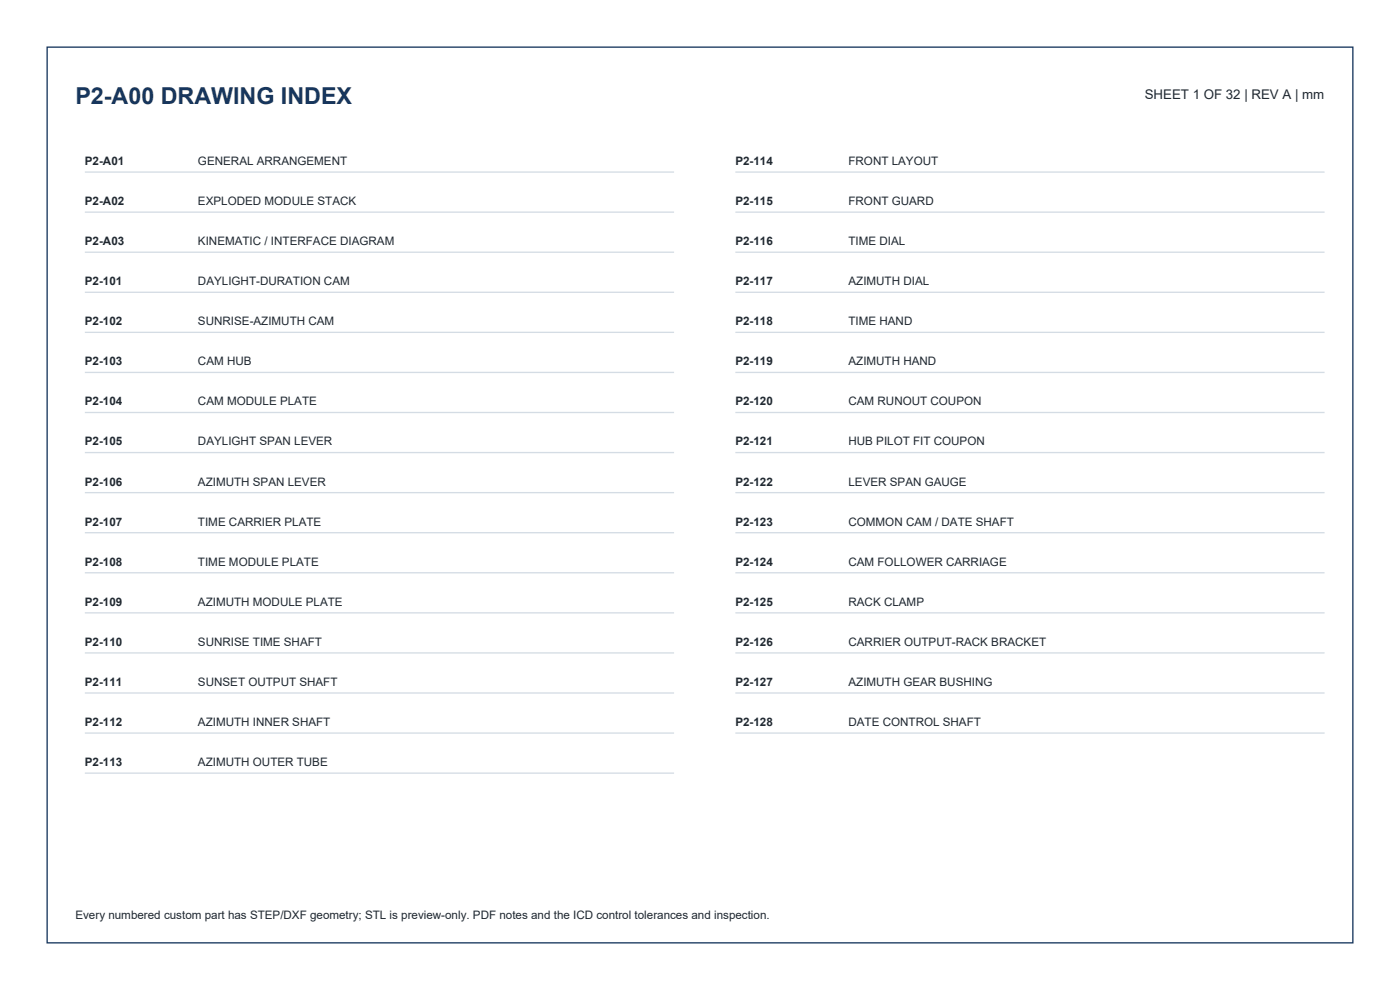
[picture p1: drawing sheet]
<svg xmlns="http://www.w3.org/2000/svg" width="297mm" height="210mm" viewBox="0 0 297 210" stroke-linecap="round" stroke-linejoin="round" font-family="sans-serif">
<defs><g id="words">
<text font-size="4.9" fill="#17365d" x="16" y="22">P2-A00 DRAWING INDEX</text>
<text font-size="2.8" fill="#202830" x="242.8" y="21">SHEET 1 OF 32 | REV A | mm</text>
<g font-size="2.5" fill="#202830">
<text x="18" y="35">P2-A01</text>
<text x="42" y="35">GENERAL ARRANGEMENT</text>
<text x="156" y="35">P2-114</text>
<text x="180" y="35">FRONT LAYOUT</text>
<text x="18" y="43.5">P2-A02</text>
<text x="42" y="43.5">EXPLODED MODULE STACK</text>
<text x="156" y="43.5">P2-115</text>
<text x="180" y="43.5">FRONT GUARD</text>
<text x="18" y="52">P2-A03</text>
<text x="42" y="52">KINEMATIC / INTERFACE DIAGRAM</text>
<text x="156" y="52">P2-116</text>
<text x="180" y="52">TIME DIAL</text>
<text x="18" y="60.5">P2-101</text>
<text x="42" y="60.5">DAYLIGHT-DURATION CAM</text>
<text x="156" y="60.5">P2-117</text>
<text x="180" y="60.5">AZIMUTH DIAL</text>
<text x="18" y="69">P2-102</text>
<text x="42" y="69">SUNRISE-AZIMUTH CAM</text>
<text x="156" y="69">P2-118</text>
<text x="180" y="69">TIME HAND</text>
<text x="18" y="77.5">P2-103</text>
<text x="42" y="77.5">CAM HUB</text>
<text x="156" y="77.5">P2-119</text>
<text x="180" y="77.5">AZIMUTH HAND</text>
<text x="18" y="86">P2-104</text>
<text x="42" y="86">CAM MODULE PLATE</text>
<text x="156" y="86">P2-120</text>
<text x="180" y="86">CAM RUNOUT COUPON</text>
<text x="18" y="94.5">P2-105</text>
<text x="42" y="94.5">DAYLIGHT SPAN LEVER</text>
<text x="156" y="94.5">P2-121</text>
<text x="180" y="94.5">HUB PILOT FIT COUPON</text>
<text x="18" y="103">P2-106</text>
<text x="42" y="103">AZIMUTH SPAN LEVER</text>
<text x="156" y="103">P2-122</text>
<text x="180" y="103">LEVER SPAN GAUGE</text>
<text x="18" y="111.5">P2-107</text>
<text x="42" y="111.5">TIME CARRIER PLATE</text>
<text x="156" y="111.5">P2-123</text>
<text x="180" y="111.5">COMMON CAM / DATE SHAFT</text>
<text x="18" y="120">P2-108</text>
<text x="42" y="120">TIME MODULE PLATE</text>
<text x="156" y="120">P2-124</text>
<text x="180" y="120">CAM FOLLOWER CARRIAGE</text>
<text x="18" y="128.5">P2-109</text>
<text x="42" y="128.5">AZIMUTH MODULE PLATE</text>
<text x="156" y="128.5">P2-125</text>
<text x="180" y="128.5">RACK CLAMP</text>
<text x="18" y="137">P2-110</text>
<text x="42" y="137">SUNRISE TIME SHAFT</text>
<text x="156" y="137">P2-126</text>
<text x="180" y="137">CARRIER OUTPUT-RACK BRACKET</text>
<text x="18" y="145.5">P2-111</text>
<text x="42" y="145.5">SUNSET OUTPUT SHAFT</text>
<text x="156" y="145.5">P2-127</text>
<text x="180" y="145.5">AZIMUTH GEAR BUSHING</text>
<text x="18" y="154">P2-112</text>
<text x="42" y="154">AZIMUTH INNER SHAFT</text>
<text x="156" y="154">P2-128</text>
<text x="180" y="154">DATE CONTROL SHAFT</text>
<text x="18" y="162.5">P2-113</text>
<text x="42" y="162.5">AZIMUTH OUTER TUBE</text>
<text x="16" y="195">Every numbered custom part has STEP/DXF geometry; STL is preview-only. PDF notes and the ICD control tolerances and inspection.</text>
</g>
</g></defs>
<path d="M10 10h277v190h-277z" fill="none" stroke="#17365d" stroke-width=".28"/>
<g fill="none" stroke="#d4dce4" stroke-width=".28">
<path d="M18 36.5h125M156 36.5h125M18 45h125M18 53.5h125M156 45h125M156 53.5h125M18 62h125M18 70.5h125M18 79h125M156 62h125M156 70.5h125M156 79h125"/>
<path d="M18 87.5h125M18 96h125M156 87.5h125M156 96h125M18 104.5h125M18 113h125M156 104.5h125M156 113h125M18 121.5h125M18 130h125M18 138.5h125M156 121.5h125"/>
<path d="M156 130h125M156 138.5h125M18 147h125M18 155.5h125M156 147h125M156 155.5h125M18 164h125"/>
</g>
<use href="#words"/>
</svg>
